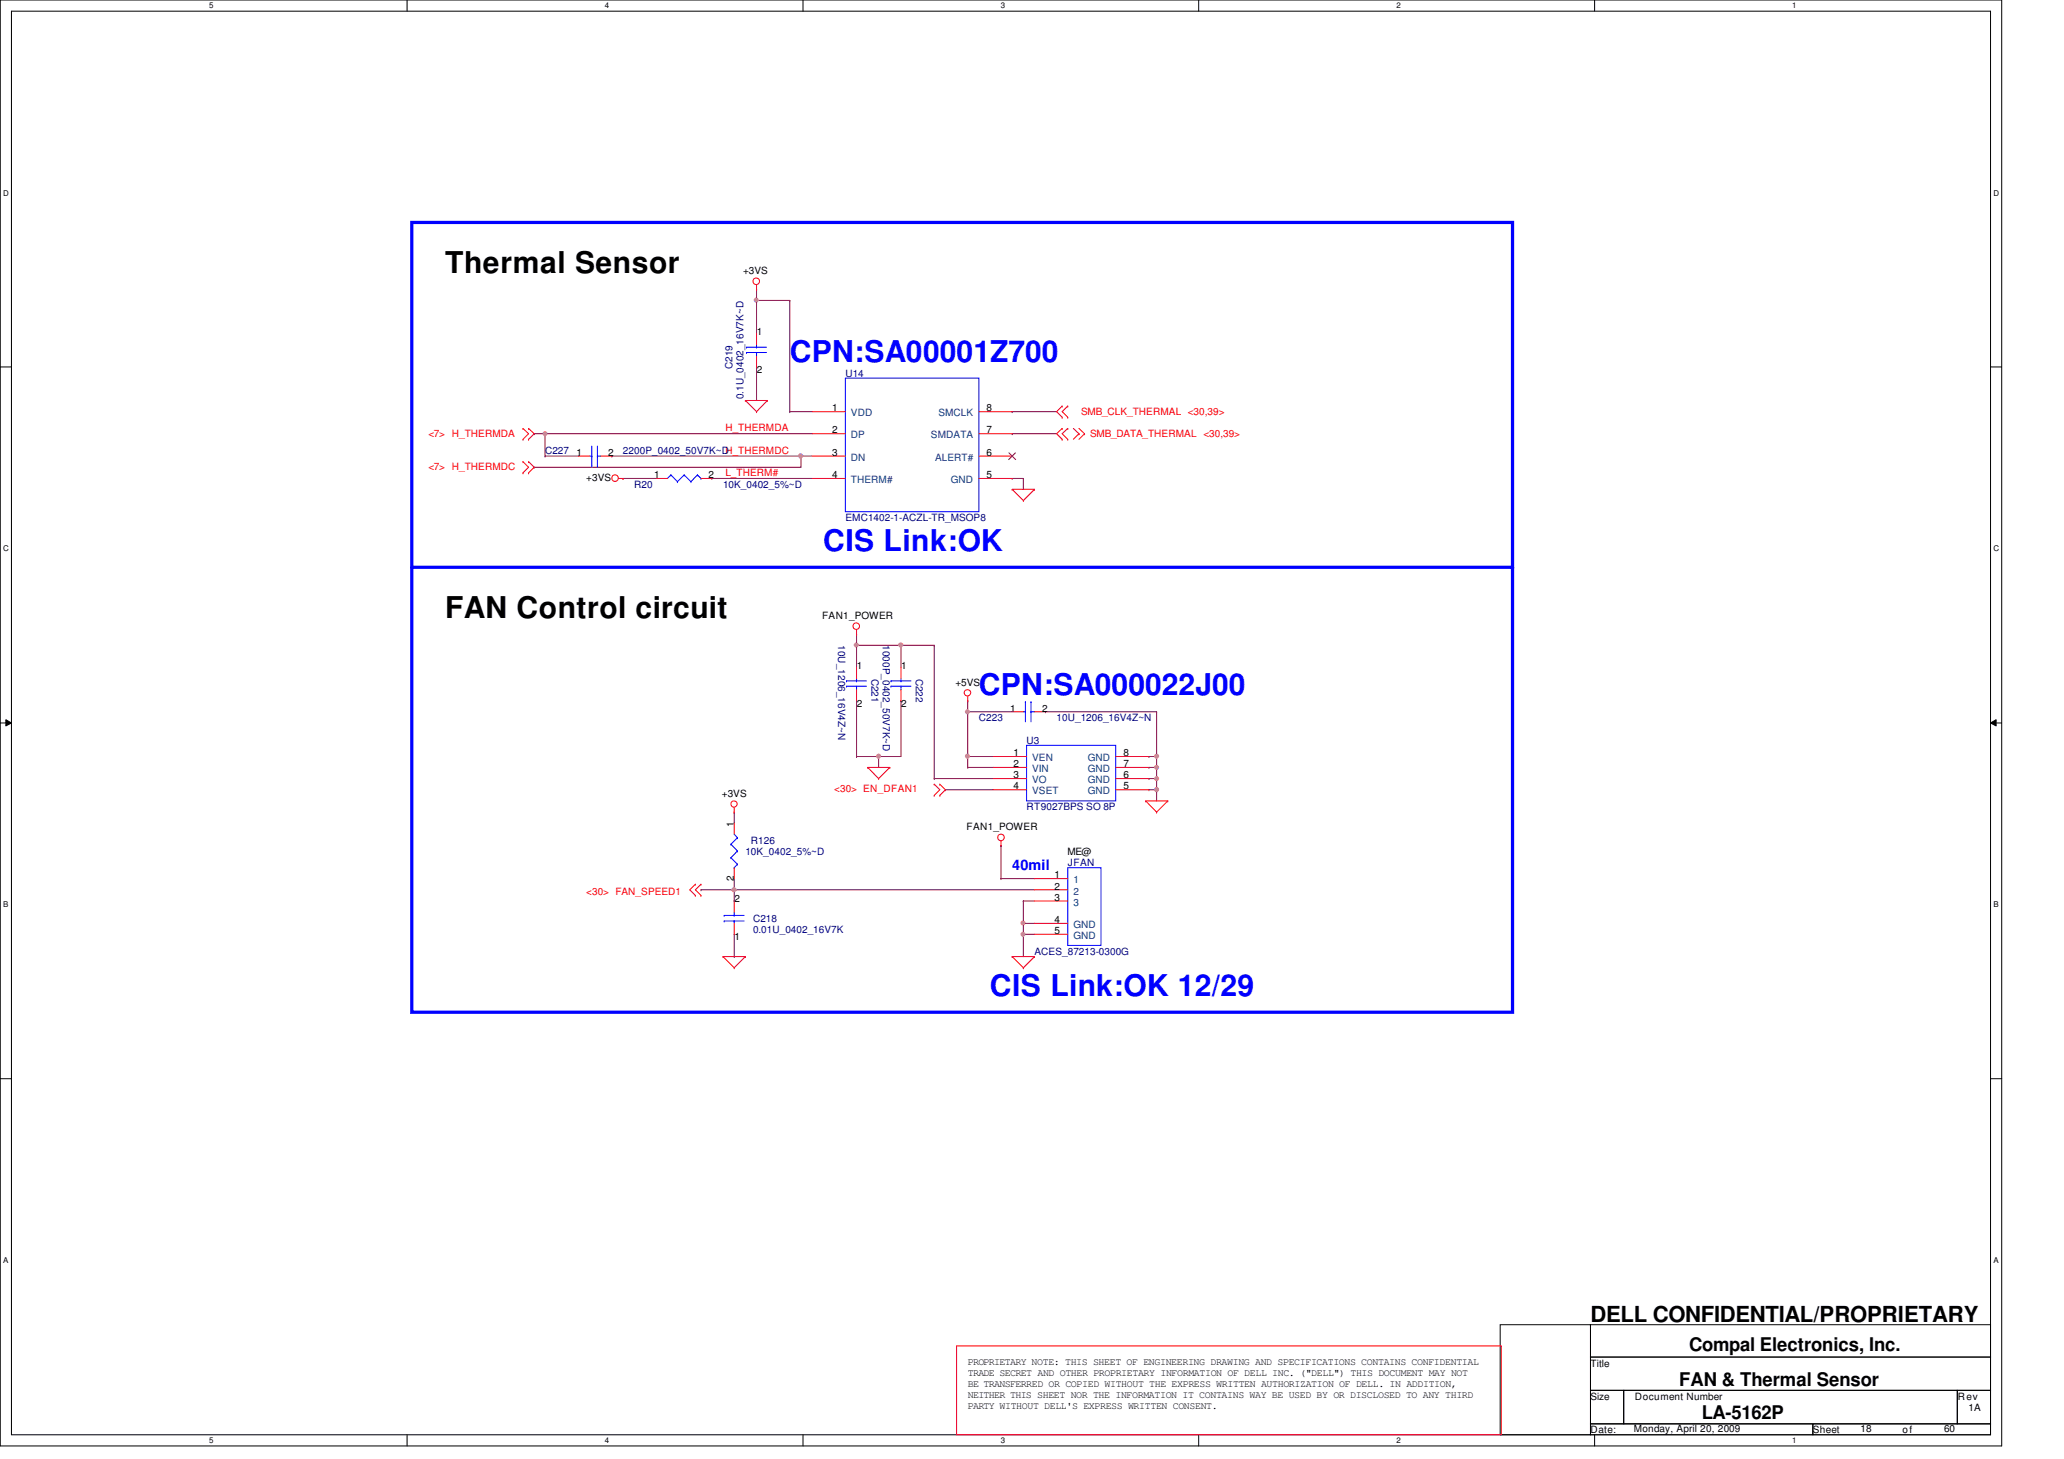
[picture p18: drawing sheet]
<svg xmlns="http://www.w3.org/2000/svg" width="297mm" height="210mm" viewBox="0 0 297 210" stroke-linecap="round" stroke-linejoin="round" font-family="sans-serif">
<defs><g id="words">
<g font-size="4.3">
<text x="64" y="39.2">Thermal Sensor</text>
<text x="64" y="88.9">FAN Control circuit</text>
</g>
<g font-size="4.3" fill="#00f">
<text x="113.7" y="52">CPN:SA00001Z700</text>
<text x="118.4" y="79.2">CIS Link:OK</text>
<text x="140.9" y="100">CPN:SA000022J00</text>
<text x="142.4" y="143.3">CIS Link:OK 12/29</text>
</g>
<text font-size="3.2" x="228.9" y="190.2">DELL CONFIDENTIAL/PROPRIETARY</text>
<g font-size="2.7">
<text x="243.1" y="194.4">Compal Electronics, Inc.</text>
<text x="241.7" y="199.4">FAN &amp; Thermal Sensor</text>
<text x="244.9" y="204.2">LA-5162P</text>
</g>
<text font-size="2.1" fill="#00f" x="145.7" y="125.1">40mil</text>
<g font-size="1.4">
<text x="106.9" y="39.5">+3VS</text>
<text x="108.9" y="48.2">1</text>
<text x="108.9" y="53.7">2</text>
<text x="119.8" y="59.2">1</text>
<text x="142" y="59.2">8</text>
<text x="83" y="65.6">1</text>
<text x="87.5" y="65.6">2</text>
<text x="119.8" y="65.6">3</text>
<text x="119.8" y="62.4">2</text>
<text x="142" y="65.6">6</text>
<text x="142" y="62.4">7</text>
<text x="84.4" y="69.2">+3VS</text>
<text x="94.1" y="68.8">1</text>
<text x="102" y="68.8">2</text>
<text x="119.8" y="68.8">4</text>
<text x="142" y="68.8">5</text>
<text x="118.3" y="89.1">FAN1_POWER</text>
<text x="123.3" y="96.2">1</text>
<text x="123.3" y="101.7">2</text>
<text x="129.7" y="96.2">1</text>
<text x="129.7" y="101.7">2</text>
<text x="137.5" y="98.6">+5VS</text>
<text x="145.4" y="102.4">1</text>
<text x="150" y="102.4">2</text>
<text x="145.8" y="108.8">1</text>
<text x="145.8" y="110.4">2</text>
<text x="145.8" y="112">3</text>
<text x="145.8" y="113.6">4</text>
<text x="161.7" y="113.6">5</text>
<text x="161.7" y="112">6</text>
<text x="161.7" y="108.8">8</text>
<text x="161.7" y="110.4">7</text>
<text x="103.9" y="114.6">+3VS</text>
<text x="105.6" y="118.9" transform="rotate(-90 105.6 118.9)">1</text>
<text x="139.1" y="119.5">FAN1_POWER</text>
<text x="153.6" y="123">ME@</text>
<text x="105.6" y="126.7" transform="rotate(-90 105.6 126.7)">2</text>
<text x="105.7" y="129.8">2</text>
<text x="151.8" y="126.4">1</text>
<text x="151.8" y="128">2</text>
<text x="151.8" y="129.6">3</text>
<text x="105.7" y="135.3">1</text>
<text x="151.8" y="132.8">4</text>
<text x="151.8" y="134.4">5</text>
<text x="139.3" y="196.4">PROPRIETARY NOTE: THIS SHEET OF ENGINEERING DRAWING AND SPECIFICATIONS CONTAINS CONFIDENTIAL</text>
<text x="139.3" y="198">TRADE SECRET AND OTHER PROPRIETARY INFORMATION OF DELL INC. (&quot;DELL&quot;) THIS DOCUMENT MAY NOT</text>
<text x="228.9" y="196.6">Title</text>
<text x="139.3" y="199.6">BE TRANSFERRED OR COPIED WITHOUT THE EXPRESS WRITTEN AUTHORIZATION OF DELL. IN ADDITION,</text>
<text x="139.3" y="201.1">NEITHER THIS SHEET NOR THE INFORMATION IT CONTAINS WAY BE USED BY OR DISCLOSED TO ANY THIRD</text>
<text x="139.3" y="202.7">PARTY WITHOUT DELL'S EXPRESS WRITTEN CONSENT.</text>
<text x="228.9" y="201.4">Size</text>
<text x="235.3" y="201.4">Document Number</text>
<text x="281.8" y="201.4">Rev</text>
<text x="283.3" y="203">1A</text>
<text x="228.9" y="206.2">Date:</text>
<text x="235.1" y="206">Monday, April 20, 2009</text>
<text x="260.9" y="206.2">Sheet</text>
<text x="267.8" y="206">18</text>
<text x="273.8" y="206.2">of</text>
<text x="279.8" y="206">60</text>
</g>
<g font-size="1.4" fill="#000080">
<text x="105.4" y="53.1" transform="rotate(-90 105.4 53.1)">C219</text>
<text x="107" y="57.4" transform="rotate(-90 107 57.4)">0.1U_0402_16V7K~D</text>
<text x="121.7" y="54.2">U14</text>
<text x="78.4" y="65.4">C227</text>
<text x="89.7" y="65.4">2200P_0402_50V7K~DH_THERMDC</text>
<text x="91.3" y="70.2">R20</text>
<text x="104.1" y="70.2">10K_0402_5%~D</text>
<text x="121.7" y="75">EMC1402-1-ACZL-TR_MSOP8</text>
<text x="120.6" y="92.8" transform="rotate(90 120.6 92.8)">10U_1206_16V4Z~N</text>
<text x="127" y="92.8" transform="rotate(90 127 92.8)">1000P_0402_50V7K~D</text>
<text x="125.4" y="97.6" transform="rotate(90 125.4 97.6)">C221</text>
<text x="131.8" y="97.6" transform="rotate(90 131.8 97.6)">C222</text>
<text x="140.9" y="103.8">C223</text>
<text x="147.7" y="107">U3</text>
<text x="152.1" y="103.8">10U_1206_16V4Z~N</text>
<text x="147.7" y="116.6">RT9027BPS SO 8P</text>
<text x="107.3" y="123">10K_0402_5%~D</text>
<text x="108.1" y="121.4">R126</text>
<text x="153.7" y="124.6">JFAN</text>
<text x="108.4" y="132.6">C218</text>
<text x="108.4" y="134.2">0.01U_0402_16V7K</text>
<text x="148.9" y="137.4">ACES_87213-0300G</text>
</g>
<g font-size="1.4" fill="#004080">
<text x="122.5" y="59.9">VDD</text>
<text x="135" y="59.9">SMCLK</text>
<text x="122.5" y="63.1">DP</text>
<text x="134" y="63.1">SMDATA</text>
<text x="122.5" y="66.3">DN</text>
<text x="122.5" y="69.5">THERM#</text>
<text x="134.6" y="66.3">ALERT#</text>
<text x="136.9" y="69.5">GND</text>
<text x="148.5" y="109.5">VEN</text>
<text x="148.5" y="111.1">VIN</text>
<text x="148.5" y="112.7">VO</text>
<text x="156.5" y="112.7">GND</text>
<text x="156.5" y="109.5">GND</text>
<text x="156.5" y="111.1">GND</text>
<text x="148.5" y="114.3">VSET</text>
<text x="156.5" y="114.3">GND</text>
<text x="154.5" y="127.1">1</text>
<text x="154.5" y="128.7">2</text>
<text x="154.5" y="130.3">3</text>
<text x="154.5" y="133.5">GND</text>
<text x="154.5" y="135.1">GND</text>
</g>
<g font-size="1.4" fill="#f00">
<text x="155.6" y="59.8">SMB_CLK_THERMAL &lt;30,39&gt;</text>
<text x="61.7" y="62.8">&lt;7&gt; H_THERMDA</text>
<text x="104.4" y="62.1">H_THERMDA</text>
<text x="156.9" y="62.8">SMB_DATA_THERMAL &lt;30,39&gt;</text>
<text x="61.7" y="67.6">&lt;7&gt; H_THERMDC</text>
<text x="104.4" y="68.5">L_THERM#</text>
<text x="120.1" y="114">&lt;30&gt; EN_DFAN1</text>
<text x="84.4" y="128.7">&lt;30&gt; FAN_SPEED1</text>
</g>
<g font-size="1.1">
<text x="30.1" y="1.1">5</text>
<text x="87" y="1.1">4</text>
<text x="144" y="1.1">3</text>
<text x="201" y="1.1">2</text>
<text x="257.9" y="1.1">1</text>
<text x=".5" y="28.2">D</text>
<text x="286.9" y="28.2">D</text>
<text x=".5" y="79.3">C</text>
<text x="286.9" y="79.3">C</text>
<text x=".5" y="130.6">B</text>
<text x="286.9" y="130.6">B</text>
<text x=".5" y="181.7">A</text>
<text x="286.9" y="181.7">A</text>
<text x="30.1" y="207.6">5</text>
<text x="87" y="207.6">4</text>
<text x="144" y="207.6">3</text>
<text x="201" y="207.6">2</text>
<text x="257.9" y="207.6">1</text>
</g>
</g></defs>
<path d="M0 0h288.1v208h-288.1zM1.6 1.6h284.9v204.8h-284.9z" fill="none" stroke="#000" stroke-width=".14"/>
<g fill="#fff">
<path d="M30.1 .2h.6v1.2h-.6z"/>
<path d="M30.1 206.6h.6v1.2h-.6z"/>
</g>
<path d="M58.6 0v1.6M58.6 206.4v1.6" fill="none" stroke="#000" stroke-width=".14"/>
<g fill="#fff">
<path d="M87 .2h.6v1.2h-.6z"/>
<path d="M87 206.6h.6v1.2h-.6z"/>
</g>
<path d="M115.6 0v1.6M115.6 206.4v1.6" fill="none" stroke="#000" stroke-width=".14"/>
<g fill="#fff">
<path d="M144 .2h.6v1.2h-.6z"/>
<path d="M144 206.6h.6v1.2h-.6z"/>
</g>
<path d="M172.5 0v1.6M172.5 206.4v1.6" fill="none" stroke="#000" stroke-width=".14"/>
<g fill="#fff">
<path d="M201 .2h.5v1.2h-.5z"/>
<path d="M201 206.6h.5v1.2h-.5z"/>
</g>
<path d="M229.5 0v1.6M229.5 206.4v1.6" fill="none" stroke="#000" stroke-width=".14"/>
<g fill="#fff">
<path d="M257.9 .2h.6v1.2h-.6z"/>
<path d="M257.9 206.6h.6v1.2h-.6z"/>
<path d="M.5 27.2h.7v1.2h-.7z"/>
<path d="M286.9 27.2h.8v1.2h-.8z"/>
<path d="M.5 78.4h.7v1.1h-.7z"/>
<path d="M286.9 78.4h.8v1.1h-.8z"/>
</g>
<path d="M0 52.8h1.6M286.5 52.8h1.6" fill="none" stroke="#000" stroke-width=".14"/>
<g fill="#fff">
<path d="M.5 129.6h.7v1.2h-.7z"/>
<path d="M286.9 129.6h.7v1.2h-.7z"/>
</g>
<path d="M0 104h1.6M.8 103.5l.8 .5-.8 .4zM286.5 104l.8-.5v.9zM286.5 104h1.6" fill="none" stroke="#000" stroke-width=".14"/>
<path d="M.8 103.5l.8 .5-.8 .4zM286.5 104l.8-.5v.9z" fill="#000"/>
<g fill="#fff">
<path d="M.5 180.8h.7v1.1h-.7z"/>
<path d="M286.9 180.8h.7v1.1h-.7z"/>
</g>
<path d="M0 155.2h1.6M286.5 155.2h1.6M215.9 190.6h13v15.8h-13zM228.9 190.6h57.6v4.6h-57.6zM228.9 195.2h57.6v4.8h-57.6zM228.9 200h4.8v4.9h-4.8zM228.9 204.9h32v1.5h-32zM233.7 200h48v4.9h-48zM260.9 204.9h25.6v1.5h-25.6zM281.7 200h4.8v4.9h-4.8z" fill="none" stroke="#000" stroke-width=".14"/>
<g fill="none" stroke="#800040" stroke-width=".14">
<path d="M108.9 52.8h.1M108.9 43.2h.1M108.9 41.6h.1M108.9 41.6v6.4M108.9 52.8v4.8M108.9 43.2h4.8M113.7 43.2h.1M113.7 59.2h.1M113.7 43.2v16M113.7 59.2h3.2M145.7 59.2h.1M145.7 59.2h6.4"/>
<path d="M76.9 67.2h.1M76.9 62.4h.1M76.9 62.4h40M78.4 62.4h.1M78.4 65.6h.1M78.4 62.4v3.2M78.4 65.6h4.9M88 65.6h.1M88 65.6h28.9M89.7 68.8h.1M89.7 68.8h4.7M102.4 68.8h.1"/>
<path d="M102.4 68.8h14.5M115.3 65.6h.1M115.3 65.6v1.6h-38.4M145.7 68.8h.1M145.7 62.4h.1M145.7 68.8h1.6M145.7 62.4h6.4M147.3 68.8h.1M147.3 68.8v1.6M123.3 92.8h.1M123.3 91.2h.1M123.3 92.8h11.1"/>
<path d="M123.3 91.2v4.8M129.7 92.8h.1M129.7 92.8v3.2M134.4 92.8h.1M134.4 92.8v19.2M105.7 116.8h.1M105.7 116.8v1.6M123.3 100.8h.1M123.3 108.8h.1M123.3 100.8v8M126.4 108.8h.1M126.4 108.8v1.6"/>
<path d="M129.7 100.8h.1M129.7 100.8v8h-6.4M134.4 112h.1M134.4 112h8.6M136.1 113.6h.1M136.1 113.6h6.9M139.3 102.4h.1M139.3 108.8h.1M139.3 100.8h.1M139.3 110.4h.1M139.3 102.4h6.4M139.3 100.8v9.6"/>
<path d="M139.3 108.8h3.7M139.3 110.4h3.7M150.4 102.4h.1M150.4 102.4h16.1M165.4 110.4h.1M165.4 108.8h.1M165.4 113.6h.1M165.4 112h.1M165.4 108.8h1.1M165.4 110.4h1.1M165.4 113.6h1.1M165.4 112h1.1"/>
<path d="M166.5 108.8h.1M166.5 113.6h.1M166.5 112h.1M166.5 102.4h.1M166.5 110.4h.1M166.5 102.4v12.8M100.9 128h.1M100.9 128h48M105.7 128h.1M105.7 137.6h.1M105.7 129.6h.1M105.7 126.4v3.2"/>
<path d="M105.7 134.4v3.2M144.1 126.4h.1M144.1 121.6h.1M144.1 126.4h4.8M144.1 121.6v4.8M147.3 132.8h.1M147.3 129.6h.1M147.3 134.4h.1M147.3 132.8h1.6M147.3 129.6h1.6M147.3 129.6v8M147.3 134.4h1.6"/>
</g>
<g fill="none" stroke="#f00" stroke-width=".14">
<path d="M107.3 57.6h.1M107.3 57.6h3.1M107.3 57.6l1.6 1.6M108.9 59.2h.1M108.9 41.6h.1M108.9 41v.6M110.4 57.6h.1M110.4 57.6l-1.5 1.6M152.9 58.4h.1M152.9 58.4l-.8 .8 .8 .8M153.7 58.4h.1M153.7 58.4l-.8 .8 .8 .8"/>
<path d="M75.3 66.4h.1M75.3 68h.1M75.3 61.6h.1M75.3 63.2h.1M75.3 66.4l.8 .8-.8 .8M75.3 61.6l.8 .8-.8 .8M76.1 68h.1M76.1 66.4h.1M76.1 63.2h.1M76.1 61.6h.1M76.1 66.4l.8 .8-.8 .8M76.1 61.6l.8 .8-.8 .8"/>
<path d="M89 68.8h.7M89.7 68.8h.1M145.7 70.4h.1M145.7 70.4h3.2M145.7 70.4l1.6 1.6M147.3 72h.1M148.9 70.4h.1M148.9 70.4l-1.6 1.6M152.9 61.6h.1M152.9 63.2h.1M152.9 60h.1M152.9 61.6l-.8 .8 .8 .8"/>
<path d="M153.7 63.2h.1M153.7 61.6h.1M153.7 60h.1M153.7 61.6l-.8 .8 .8 .8M154.5 61.6l.8 .8M155.3 62.4h.1M155.3 62.4l-.8 .8M155.3 61.6l.8 .8M156.1 62.4h.1M156.1 62.4l-.8 .8M123.3 91.2h.1M123.3 90.6v.6"/>
<path d="M105.7 116.8h.1M105.7 116.2v.6M124.9 110.4h.1M124.9 110.4h3.2M124.9 110.4l1.5 1.6M126.4 112h.1M128.1 110.4h.1M128.1 110.4l-1.7 1.6M134.4 112.8h.1M134.4 114.4h.1M134.4 112.8l.9 .8-.9 .8M135.3 114.4h.1"/>
<path d="M135.3 112.8h.1M135.3 112.8l.8 .8-.8 .8M139.3 100.8h.1M139.3 100.2v.6M164.9 115.2h.1M164.9 115.2h3.2M164.9 115.2l1.6 1.6M166.5 116.8h.1M168.1 115.2h.1M168.1 115.2l-1.6 1.6M100.1 127.2h.1M100.1 128.8h.1"/>
<path d="M100.1 127.2l-.8 .8 .8 .8M100.9 127.2h.1M100.9 128.8h.1M100.9 127.2l-.8 .8 .8 .8M104.1 137.6h.1M104.1 137.6h3.2M104.1 137.6l1.6 1.6M105.7 139.2h.1M107.3 137.6h.1M107.3 137.6l-1.6 1.6M144.1 121.6h.1M144.1 121v.6"/>
<path d="M145.7 137.6h.1M145.7 137.6h3.2M145.7 137.6l1.6 1.6M147.3 139.2h.1M148.9 137.6h.1M148.9 137.6l-1.6 1.6M137.7 193.6h78.4v12.8h-78.4z"/>
<circle cx="108.8" cy="40.5" r=".47"/>
<circle cx="88.5" cy="68.8" r=".47"/>
<circle cx="123.2" cy="90.1" r=".47"/>
<circle cx="139.2" cy="99.7" r=".46"/>
<circle cx="105.6" cy="115.7" r=".45"/>
<circle cx="144" cy="120.5" r=".47"/>
</g>
<path d="M59.3 81.6h158.4" fill="none" stroke="#00f" stroke-width=".47"/>
<circle cx="217.7" cy="81.6" r=".23" fill="#00f"/>
<path d="M59.3 32h158.4v113.6h-158.4z" fill="none" stroke="#00f" stroke-width=".47"/>
<g fill="none" stroke="#00f" stroke-width=".14">
<path d="M107.4 50.7h.1M107.4 50h.1M107.4 50.7h2.9M107.4 50h2.9M108.9 50h.1M108.9 50.7h.1M108.9 49.6v.4M108.9 50.7v.5M121.7 54.4h19.2v19.2h-19.2zM84.9 65.6h.3M85.2 65.6h.1M85.2 67.1h.1"/>
<path d="M85.2 64.2v2.9M86 67.1h.1M86 65.6h.1M86 65.6h.4M86 64.2v2.9M96.6 68.3h.1M96.6 68.3l-.5 .5M96.6 68.3l.9 1M97.5 69.3h.1M98.5 68.3h.1M98.5 68.3l-1 1M98.5 68.3l.9 1"/>
<path d="M99.4 69.3h.1M100.4 68.3h.1M100.4 68.3l-1 1M100.4 68.3l.5 .5M100.9 68.8h.1M121.8 98.7h.1M121.8 98h.1M121.8 98.7h2.9M121.8 98h2.9M123.3 98h.1M123.3 98.7h.1M123.3 97.6v.4"/>
<path d="M123.3 98.7v.5M128.2 98.7h.1M128.2 98h.1M128.2 98.7h2.9M128.2 98h2.9M129.7 98h.1M129.7 98.7h.1M129.7 97.6v.4M129.7 98.7v.5M147.3 102.4h.3M147.6 102.4h.1M147.6 101h.1"/>
<path d="M147.6 101v2.8M147.7 107.2h12.9v8h-12.9zM148.4 101h.1M148.4 102.4h.1M148.4 102.4h.5M148.4 101v2.8M104.2 131.7h.1M104.2 132.5h.1M104.2 131.7h2.9M104.2 132.5h2.9M105.2 121.5h.1M105.2 123.4h.1"/>
<path d="M105.2 121.5l.9 .9M105.2 123.4l.9 .9M105.7 124.8h.1M105.7 132.5h.1M105.7 131.7h.1M105.7 120l.4 .5M105.7 131.2v.5M105.7 132.5v.3M106.1 120.5h.1M106.1 122.4h.1M106.1 124.3h.1M106.1 120.5l-.9 1"/>
<path d="M106.1 122.4l-.9 1M106.1 124.3l-.4 .5M153.7 124.8h4.7v11.2h-4.7z"/>
</g>
<g fill="none" stroke="#f00" stroke-width=".14">
<path d="M108.9 48v1.6M108.9 51.2v1.6M116.9 59.2h4.8M140.9 59.2h4.8M83.3 65.6h1.6M86.4 65.6h1.6M94.4 68.8h1.7M100.9 68.8h1.5M116.9 68.8h4.8M116.9 65.6h4.8M116.9 62.4h4.8M140.9 68.8h4.8"/>
<path d="M140.9 65.6h4.8M140.9 62.4h4.8M123.3 96v1.6M123.3 99.2v1.6M129.7 96v1.6M129.7 99.2v1.6M105.7 118.4v1.6M143 108.8h4.7M143 110.4h4.7M143 113.6h4.7M143 112h4.7M145.7 102.4h1.6"/>
<path d="M148.9 102.4h1.5M160.6 108.8h4.8M160.6 110.4h4.8M160.6 113.6h4.8M160.6 112h4.8M105.7 124.8v1.6M105.7 129.6v1.6M105.7 132.8v1.6M148.9 126.4h4.8M148.9 128h4.8M148.9 129.6h4.8M148.9 132.8h4.8"/>
<path d="M148.9 134.4h4.8"/>
</g>
<path d="M145.2 65.2l1 .9M146.1 65.2l-.9 .9" fill="none" stroke="#804000" stroke-width=".14"/>
<circle cx="105.6" cy="128" r=".31" fill="#f0f"/>
<circle cx="105.6" cy="128" r=".31" fill="none" stroke="#f0f" stroke-width=".14"/>
<circle cx="139.2" cy="102.4" r=".3" fill="#f0f"/>
<circle cx="139.2" cy="102.4" r=".3" fill="none" stroke="#f0f" stroke-width=".14"/>
<circle cx="166.4" cy="113.6" r=".31" fill="#f0f"/>
<circle cx="166.4" cy="113.6" r=".31" fill="none" stroke="#f0f" stroke-width=".14"/>
<circle cx="166.5" cy="108.8" r=".3" fill="#f0f"/>
<circle cx="166.5" cy="108.8" r=".3" fill="none" stroke="#f0f" stroke-width=".14"/>
<circle cx="147.2" cy="134.4" r=".3" fill="#f0f"/>
<circle cx="147.2" cy="134.4" r=".3" fill="none" stroke="#f0f" stroke-width=".14"/>
<circle cx="147.2" cy="132.8" r=".3" fill="#f0f"/>
<circle cx="147.2" cy="132.8" r=".3" fill="none" stroke="#f0f" stroke-width=".14"/>
<circle cx="108.8" cy="43.2" r=".3" fill="#f0f"/>
<circle cx="108.8" cy="43.2" r=".3" fill="none" stroke="#f0f" stroke-width=".14"/>
<circle cx="166.5" cy="112" r=".3" fill="#f0f"/>
<circle cx="166.5" cy="112" r=".3" fill="none" stroke="#f0f" stroke-width=".14"/>
<circle cx="166.5" cy="110.4" r=".3" fill="#f0f"/>
<circle cx="166.5" cy="110.4" r=".3" fill="none" stroke="#f0f" stroke-width=".14"/>
<circle cx="139.2" cy="108.8" r=".3" fill="#f0f"/>
<circle cx="139.2" cy="108.8" r=".3" fill="none" stroke="#f0f" stroke-width=".14"/>
<circle cx="126.4" cy="108.8" r=".3" fill="#f0f"/>
<circle cx="126.4" cy="108.8" r=".3" fill="none" stroke="#f0f" stroke-width=".14"/>
<circle cx="129.6" cy="92.8" r=".31" fill="#f0f"/>
<circle cx="129.6" cy="92.8" r=".31" fill="none" stroke="#f0f" stroke-width=".14"/>
<circle cx="123.2" cy="92.8" r=".3" fill="#f0f"/>
<circle cx="123.2" cy="92.8" r=".3" fill="none" stroke="#f0f" stroke-width=".14"/>
<circle cx="78.4" cy="62.4" r=".3" fill="#f0f"/>
<circle cx="78.4" cy="62.4" r=".3" fill="none" stroke="#f0f" stroke-width=".14"/>
<circle cx="115.2" cy="65.6" r=".31" fill="#f0f"/>
<circle cx="115.2" cy="65.6" r=".31" fill="none" stroke="#f0f" stroke-width=".14"/>
<use href="#words"/>
</svg>
